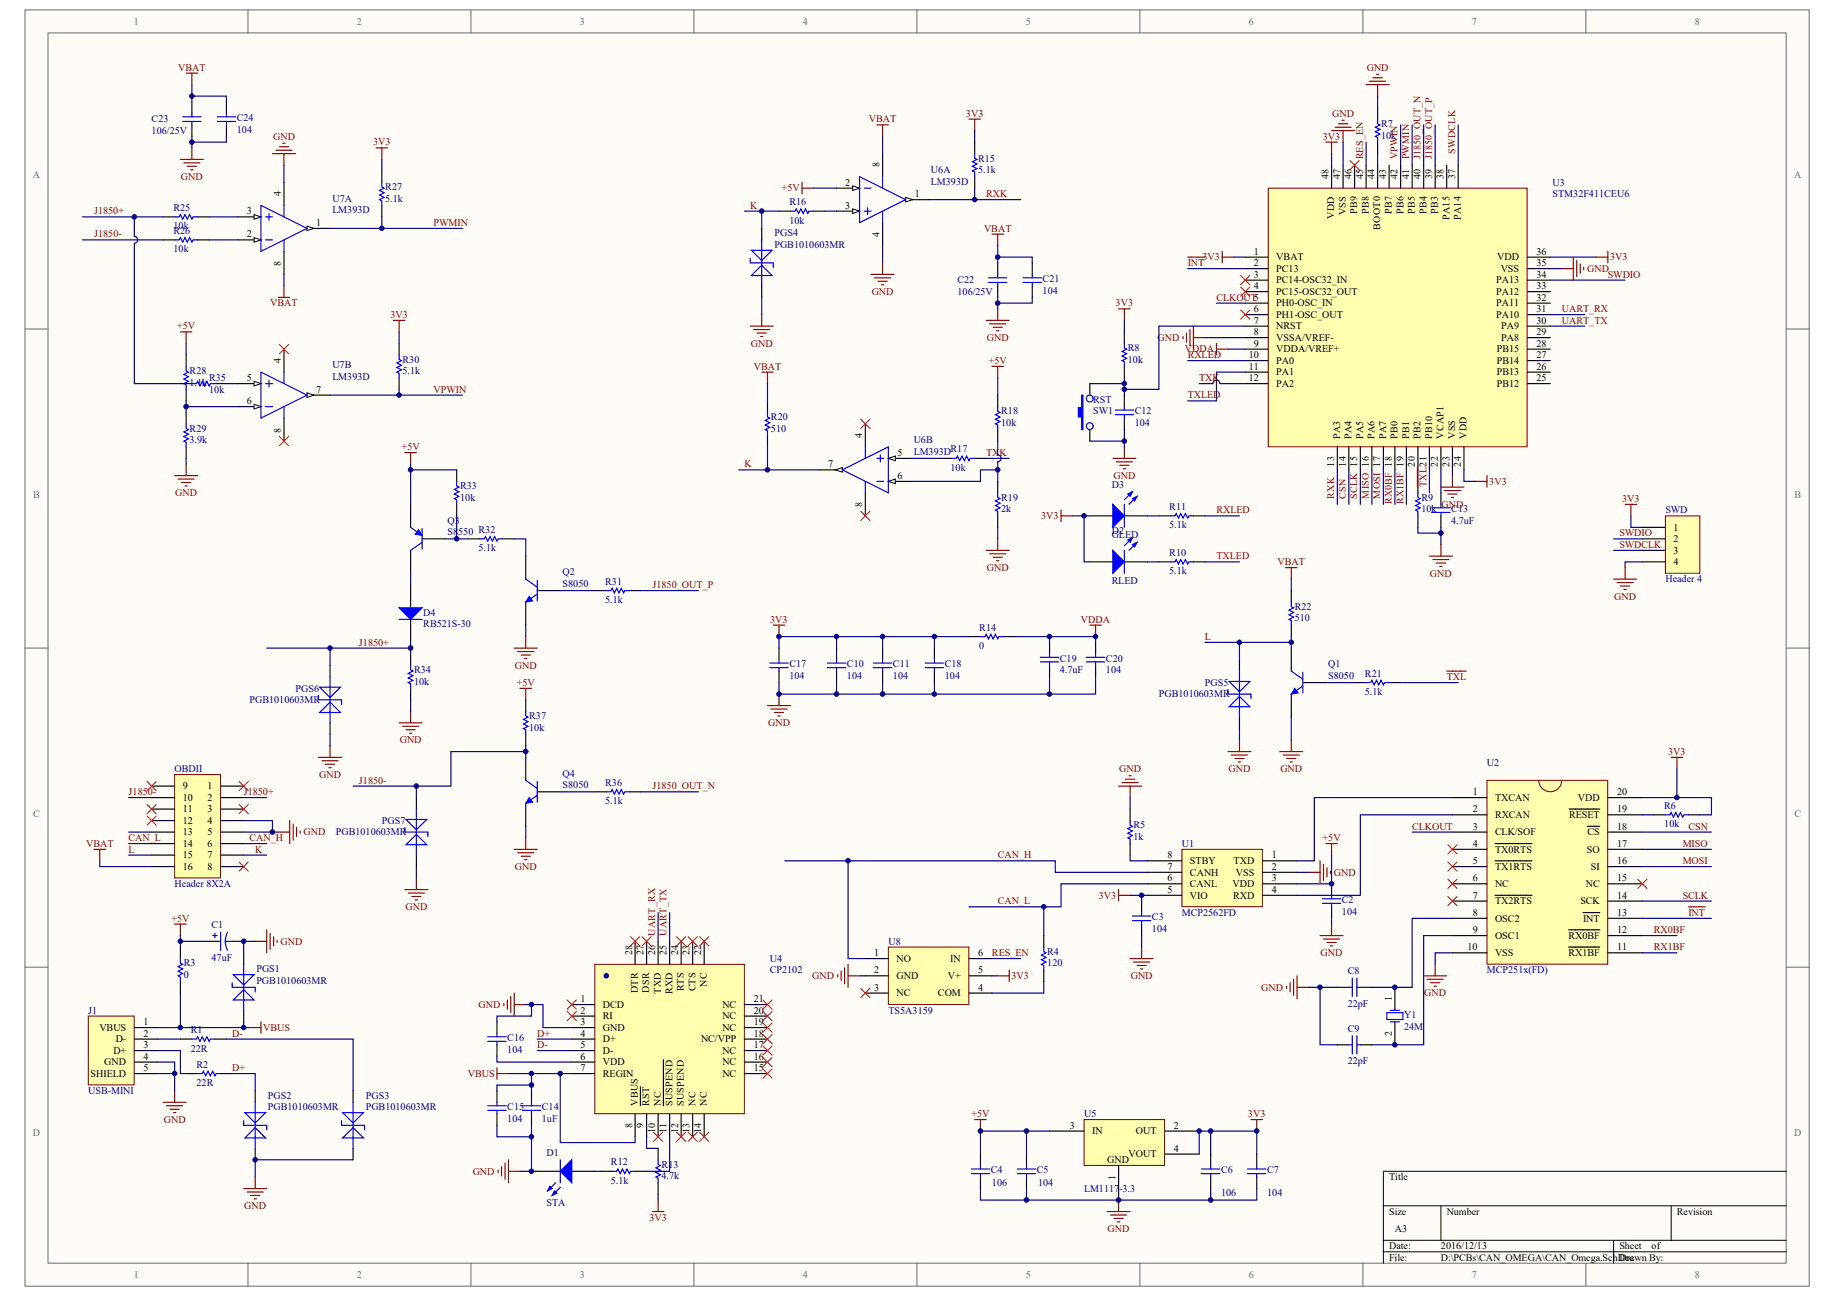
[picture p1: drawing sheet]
<svg xmlns="http://www.w3.org/2000/svg" width="297mm" height="210mm" viewBox="0 0 297 210" stroke-linecap="round" stroke-linejoin="round" font-family="sans-serif">
<defs><g id="words">
<g font-size="1.6" fill="#696969">
<text x="21.7" y="4">1</text>
<text x="57.7" y="4">2</text>
<text x="93.8" y="4">3</text>
<text x="129.8" y="4">4</text>
<text x="165.9" y="4">5</text>
<text x="201.9" y="4">6</text>
<text x="238" y="4">7</text>
<text x="274.1" y="4">8</text>
<text x="5.3" y="28.9">A</text>
<text x="290.1" y="28.9">A</text>
<text x="5.4" y="80.5">B</text>
<text x="290.2" y="80.5">B</text>
<text x="5.4" y="132.1">C</text>
<text x="290.2" y="132.1">C</text>
<text x="5.3" y="183.7">D</text>
<text x="290.1" y="183.7">D</text>
<text x="21.7" y="206.7">1</text>
<text x="57.7" y="206.7">2</text>
<text x="93.8" y="206.7">3</text>
<text x="129.8" y="206.7">4</text>
<text x="165.9" y="206.7">5</text>
<text x="201.9" y="206.7">6</text>
<text x="238" y="206.7">7</text>
<text x="274.1" y="206.7">8</text>
</g>
<g font-size="1.6" fill="#800000">
<text x="28.8" y="11.4">VBAT</text>
<text x="221" y="11.4">GND</text>
<text x="44.2" y="22.6">GND</text>
<text x="60.3" y="23.5">3V3</text>
<text x="140.5" y="19.8">VBAT</text>
<text x="156.2" y="18.9">3V3</text>
<text x="213.9" y="22.6">3V3</text>
<text x="215.4" y="18.9">GND</text>
<text x="29.3" y="29.1">GND</text>
<text x="220.4" y="25.8" transform="rotate(-90 220.4 25.8)">RES_EN</text>
<text x="226" y="25.8" transform="rotate(-90 226 25.8)">VPWIN</text>
<text x="227.8" y="25.8" transform="rotate(-90 227.8 25.8)">PWMIN</text>
<text x="229.7" y="25.8" transform="rotate(-90 229.7 25.8)">J1850_OUT_N</text>
<text x="231.6" y="25.8" transform="rotate(-90 231.6 25.8)">J1850_OUT_P</text>
<text x="235.3" y="24.8" transform="rotate(-90 235.3 24.8)">SWDCLK</text>
<text x="15.2" y="34.7">J1850+</text>
<text x="121.3" y="33.7">K</text>
<text x="126.4" y="31">+5V</text>
<text x="159.5" y="31.9">RXK</text>
<text x="15.2" y="38.4">J1850-</text>
<text x="70.1" y="36.5">PWMIN</text>
<text x="159.1" y="37.5">VBAT</text>
<text x="140.9" y="47.7">GND</text>
<text x="192" y="43">INT</text>
<text x="194.4" y="42.1">3V3</text>
<text x="256.6" y="44">GND</text>
<text x="260" y="44.9">SWDIO</text>
<text x="260.4" y="42.1">3V3</text>
<text x="28.6" y="53.3">+5V</text>
<text x="43.7" y="49.5">VBAT</text>
<text x="63.1" y="51.4">3V3</text>
<text x="180.4" y="49.5">3V3</text>
<text x="196.7" y="48.6">CLKOUT5</text>
<text x="252.5" y="50.5">UART_RX</text>
<text x="252.5" y="52.3">UART_TX</text>
<text x="121.4" y="56.1">GND</text>
<text x="121.9" y="59.8">VBAT</text>
<text x="159.6" y="55.1">GND</text>
<text x="159.9" y="58.8">+5V</text>
<text x="187.2" y="55.1">GND</text>
<text x="191.6" y="57">VDDA</text>
<text x="192" y="57.9">RXLED</text>
<text x="70.1" y="63.5">VPWIN</text>
<text x="192" y="64.4">TXLED</text>
<text x="193.9" y="61.6">TXK</text>
<text x="64.9" y="72.8">+5V</text>
<text x="120.4" y="75.6">K</text>
<text x="159.5" y="73.7">TXK</text>
<text x="180" y="77.4">GND</text>
<text x="28.3" y="80.2">GND</text>
<text x="168.4" y="84">3V3</text>
<text x="196.7" y="83">RXLED</text>
<text x="215.7" y="80.6" transform="rotate(-90 215.7 80.6)">RXK</text>
<text x="217.6" y="80.6" transform="rotate(-90 217.6 80.6)">CSN</text>
<text x="219.5" y="80.6" transform="rotate(-90 219.5 80.6)">SCLK 15</text>
<text x="221.3" y="80.6" transform="rotate(-90 221.3 80.6)">MISO 16</text>
<text x="223.2" y="80.6" transform="rotate(-90 223.2 80.6)">MOSI 17</text>
<text x="225.1" y="81.6" transform="rotate(-90 225.1 81.6)">RX0BF 18</text>
<text x="226.9" y="81.6" transform="rotate(-90 226.9 81.6)">RX1BF 19</text>
<text x="230.6" y="78.8" transform="rotate(-90 230.6 78.8)">TXL21</text>
<text x="233.1" y="82.1">GND</text>
<text x="240.8" y="78.4">3V3</text>
<text x="262.3" y="81.2">3V3</text>
<text x="261.8" y="86.7">SWDIO</text>
<text x="261.8" y="88.6">SWDCLK</text>
<text x="105.5" y="95.1">J1850_OUT_P</text>
<text x="159.6" y="92.3">GND</text>
<text x="196.7" y="90.5">TXLED</text>
<text x="206.6" y="91.4">VBAT</text>
<text x="231.2" y="93.2">GND</text>
<text x="124.5" y="100.7">3V3</text>
<text x="174.8" y="100.7">VDDA</text>
<text x="261" y="97">GND</text>
<text x="58" y="104.4">J1850+</text>
<text x="194.8" y="103.5">L</text>
<text x="83.2" y="108.1">GND</text>
<text x="83.6" y="110.9">+5V</text>
<text x="233.9" y="110">TXL</text>
<text x="124.2" y="117.4">GND</text>
<text x="51.6" y="125.8">GND</text>
<text x="64.6" y="120.2">GND</text>
<text x="181" y="124.9">GND</text>
<text x="198.7" y="124.9">GND</text>
<text x="207" y="124.9">GND</text>
<text x="269.7" y="122.1">3V3</text>
<text x="20.8" y="128.6">J1850-</text>
<text x="39.4" y="128.6">J1850+</text>
<text x="58" y="126.7">J1850-</text>
<text x="105.5" y="127.6">J1850_OUT_N</text>
<text x="13.9" y="136.9">VBAT</text>
<text x="20.8" y="136">CAN_L</text>
<text x="20.8" y="137.9">L</text>
<text x="40.3" y="136">CAN_H</text>
<text x="41.3" y="137.9">K</text>
<text x="49.1" y="135.1">GND</text>
<text x="213.9" y="136">+5V</text>
<text x="228.3" y="134.2">CLKOUT</text>
<text x="272.1" y="136.9">MISO</text>
<text x="273" y="134.2">CSN</text>
<text x="83.2" y="140.7">GND</text>
<text x="161.3" y="138.8">CAN_H</text>
<text x="215.7" y="141.6">GND</text>
<text x="272.1" y="139.7">MOSI</text>
<text x="27.7" y="149">+5V</text>
<text x="65.6" y="147.2">GND</text>
<text x="161.3" y="146.2">CAN_L</text>
<text x="177.7" y="145.3">3V3</text>
<text x="272.1" y="145.3">SCLK</text>
<text x="273" y="148.1">INT</text>
<text x="45.4" y="152.8">GND</text>
<text x="105.9" y="151.3" transform="rotate(-90 105.9 151.3)">UART_RX</text>
<text x="107.8" y="151.3" transform="rotate(-90 107.8 151.3)">UART_TX</text>
<text x="160.4" y="154.6">RES_EN</text>
<text x="213.5" y="154.6">GND</text>
<text x="267.4" y="150.9">RX0BF</text>
<text x="267.4" y="153.7">RX1BF</text>
<text x="131.3" y="158.3">GND</text>
<text x="163.6" y="158.3">3V3</text>
<text x="182.8" y="158.3">GND</text>
<text x="203.9" y="160.2">GND</text>
<text x="230.3" y="161.1">GND</text>
<text x="37.5" y="167.6">D-</text>
<text x="42.6" y="166.7">VBUS</text>
<text x="77.4" y="163">GND</text>
<text x="86.9" y="167.6">D+</text>
<text x="37.5" y="173.2">D+</text>
<text x="86.9" y="169.5">D-</text>
<text x="75.6" y="174.1">VBUS</text>
<text x="26.5" y="181.6">GND</text>
<text x="157.1" y="180.6">+5V</text>
<text x="201.8" y="180.6">3V3</text>
<text x="76.4" y="189.9">GND</text>
<text x="39.5" y="195.5">GND</text>
<text x="105" y="197.4">3V3</text>
<text x="179.1" y="199.2">GND</text>
</g>
<g font-size="1.6" fill="#000080">
<text x="24.5" y="21.7">106/25V</text>
<text x="24.5" y="19.8">C23</text>
<text x="38.3" y="21.5">104</text>
<text x="38.3" y="19.6">C24</text>
<text x="223.3" y="22.4">10k</text>
<text x="223.3" y="20.5">R7</text>
<text x="150.5" y="28">U6A</text>
<text x="150.5" y="29.8">LM393D</text>
<text x="158.2" y="28">5.1k</text>
<text x="158.2" y="26.1">R15</text>
<text x="28.1" y="34.1">R25</text>
<text x="53.7" y="32.6">U7A</text>
<text x="53.7" y="34.5">LM393D</text>
<text x="62.3" y="32.6">5.1k</text>
<text x="62.3" y="30.8">R27</text>
<text x="127.6" y="33.2">R16</text>
<text x="251.1" y="30">U3</text>
<text x="251.1" y="31.9">STM32F411CEU6</text>
<text x="28.1" y="37.1">10k</text>
<text x="28.1" y="40.8">10k</text>
<text x="28.1" y="37.8">R26</text>
<text x="125.2" y="38.2">PGS4</text>
<text x="125.2" y="40.1">PGB1010603MR</text>
<text x="127.6" y="36.2">10k</text>
<text x="154.8" y="47.7">106/25V</text>
<text x="154.8" y="45.8">C22</text>
<text x="168.6" y="47.5">104</text>
<text x="168.6" y="45.6">C21</text>
<text x="53.7" y="59.6">U7B</text>
<text x="65.1" y="58.7">R30</text>
<text x="182.4" y="58.7">10k</text>
<text x="182.4" y="56.8">R8</text>
<text x="30.7" y="62.4">1.1k</text>
<text x="30.7" y="60.5">R28</text>
<text x="33.8" y="63.5">10k</text>
<text x="33.8" y="61.6">R35</text>
<text x="53.7" y="61.5">LM393D</text>
<text x="65.1" y="60.5">5.1k</text>
<text x="176.8" y="65.2">RST</text>
<text x="30.7" y="71.7">3.9k</text>
<text x="30.7" y="69.8">R29</text>
<text x="124.7" y="69.8">510</text>
<text x="124.7" y="68">R20</text>
<text x="147.7" y="71.7">U6B</text>
<text x="161.9" y="68.9">10k</text>
<text x="161.9" y="67">R18</text>
<text x="176.8" y="67">SW1</text>
<text x="183.5" y="68.9">104</text>
<text x="183.5" y="67">C12</text>
<text x="147.7" y="73.5">LM393DR17</text>
<text x="153.7" y="76.1">10k</text>
<text x="74.4" y="81">10k</text>
<text x="74.4" y="79.1">R33</text>
<text x="161.9" y="82.8">2k</text>
<text x="161.9" y="81">R19</text>
<text x="179.8" y="78.9">D3</text>
<text x="189.1" y="82.5">R11</text>
<text x="229.8" y="82.8">10k</text>
<text x="229.8" y="81">R9</text>
<text x="234.7" y="82.8">C13</text>
<text x="269.3" y="83">SWD</text>
<text x="72.4" y="84.7">Q3</text>
<text x="72.4" y="86.6">S8550 R32</text>
<text x="77.4" y="89.2">5.1k</text>
<text x="179.8" y="86.4">D2</text>
<text x="179.8" y="86.9">GLED</text>
<text x="189.1" y="85.4">5.1k</text>
<text x="189.1" y="89.9">R10</text>
<text x="234.7" y="84.7">4.7uF</text>
<text x="91" y="93.1">Q2</text>
<text x="91" y="94.9">S8050</text>
<text x="97.9" y="94.6">R31</text>
<text x="179.8" y="94.4">RLED</text>
<text x="189.1" y="92.9">5.1k</text>
<text x="269.3" y="94.2">Header 4</text>
<text x="68.4" y="99.6">D4</text>
<text x="68.4" y="101.4">RB521S-30</text>
<text x="97.9" y="97.5">5.1k</text>
<text x="158.4" y="102">R14</text>
<text x="209.4" y="100.5">510</text>
<text x="209.4" y="98.6">R22</text>
<text x="127.6" y="107.9">C17</text>
<text x="136.9" y="107.9">C10</text>
<text x="144.4" y="107.9">C11</text>
<text x="152.8" y="107.9">C18</text>
<text x="158.4" y="105">0</text>
<text x="171.4" y="107">C19</text>
<text x="178.8" y="107">C20</text>
<text x="214.8" y="107.9">Q1</text>
<text x="40.3" y="113.7">PGB1010603MR</text>
<text x="47.8" y="111.8">PGS6</text>
<text x="67" y="110.7">10k</text>
<text x="67" y="108.9">R34</text>
<text x="127.6" y="109.8">104</text>
<text x="136.9" y="109.8">104</text>
<text x="144.4" y="109.8">104</text>
<text x="152.8" y="109.8">104</text>
<text x="171.4" y="108.9">4.7uF</text>
<text x="178.8" y="108.9">104</text>
<text x="187.4" y="112.8">PGB1010603MR</text>
<text x="194.8" y="110.9">PGS5</text>
<text x="214.8" y="109.8">S8050</text>
<text x="220.7" y="112.4">5.1k</text>
<text x="220.7" y="109.4">R21</text>
<text x="85.6" y="118.2">10k</text>
<text x="85.6" y="116.3">R37</text>
<text x="28.2" y="124.9">OBDII</text>
<text x="91" y="125.6">Q4</text>
<text x="240.4" y="123.9">U2</text>
<text x="91" y="127.5">S8050</text>
<text x="97.9" y="130.1">5.1k</text>
<text x="97.9" y="127.1">R36</text>
<text x="269.1" y="130.8">R6</text>
<text x="54.3" y="135.1">PGB1010603MR</text>
<text x="61.7" y="133.2">PGS7</text>
<text x="183.3" y="135.8">1k</text>
<text x="183.3" y="134">R5</text>
<text x="191.1" y="136.9">U1</text>
<text x="269.1" y="133.8">10k</text>
<text x="28.2" y="143.5">Header 8X2A</text>
<text x="186.3" y="148.8">C3</text>
<text x="191.1" y="148.1">MCP2562FD</text>
<text x="217" y="147.9">104</text>
<text x="217" y="146.1">C2</text>
<text x="34.2" y="155.4">47uF</text>
<text x="34.2" y="150.1">C1</text>
<text x="124.5" y="155.5">U4</text>
<text x="143.6" y="152.8">U8</text>
<text x="169.3" y="154.4">R4</text>
<text x="186.3" y="150.7">104</text>
<text x="29.7" y="158.1">0</text>
<text x="29.7" y="156.3">R3</text>
<text x="41.5" y="157.2">PGS1</text>
<text x="41.5" y="159.1">PGB1010603MR</text>
<text x="124.5" y="157.4">CP2102</text>
<text x="169.3" y="156.3">120</text>
<text x="217.9" y="157.6">C8</text>
<text x="240.4" y="157.4">MCP251x(FD)</text>
<text x="14.3" y="163.9">J1</text>
<text x="30.8" y="167.1">R1</text>
<text x="143.6" y="163.9">TS5A3159</text>
<text x="217.9" y="166.9">C9</text>
<text x="217.9" y="162.8">22pF</text>
<text x="227" y="164.7">Y1</text>
<text x="227" y="166.5">24M</text>
<text x="30.8" y="170">22R</text>
<text x="31.8" y="172.6">R2</text>
<text x="82" y="170.2">104</text>
<text x="82" y="168.4">C16</text>
<text x="217.9" y="172.1">22pF</text>
<text x="14.3" y="176.9">USB-MINI</text>
<text x="31.8" y="175.6">22R</text>
<text x="43.3" y="177.7">PGS2</text>
<text x="43.3" y="179.5">PGB1010603MR</text>
<text x="59.1" y="177.7">PGS3</text>
<text x="59.1" y="179.5">PGB1010603MR</text>
<text x="82" y="179.5">C15</text>
<text x="87.6" y="179.5">C14</text>
<text x="82" y="181.4">104</text>
<text x="87.6" y="181.4">1uF</text>
<text x="175.3" y="180.6">U5</text>
<text x="88.4" y="187">D1</text>
<text x="98.8" y="191.4">5.1k</text>
<text x="98.8" y="188.5">R12</text>
<text x="107" y="190.7">4.7k</text>
<text x="107" y="188.8">R13</text>
<text x="160.2" y="189.8">C4</text>
<text x="160.4" y="191.8">106</text>
<text x="167.7" y="189.8">C5</text>
<text x="167.8" y="191.8">104</text>
<text x="197.4" y="189.8">C6</text>
<text x="204.9" y="189.8">C7</text>
<text x="88.4" y="195">STA</text>
<text x="175.3" y="192.7">LM1117</text>
<text x="181" y="192.7">-3.3</text>
<text x="197.4" y="193.5">106</text>
<text x="204.9" y="193.5">104</text>
</g>
<g font-size="1.6">
<text x="142.2" y="27.1" transform="rotate(-90 142.2 27.1)">8</text>
<text x="214.8" y="28.9" transform="rotate(-90 214.8 28.9)">48</text>
<text x="216.7" y="28.9" transform="rotate(-90 216.7 28.9)">47</text>
<text x="218.5" y="28.9" transform="rotate(-90 218.5 28.9)">46</text>
<text x="220.4" y="28.9" transform="rotate(-90 220.4 28.9)">45</text>
<text x="222.3" y="28.9" transform="rotate(-90 222.3 28.9)">44</text>
<text x="224.1" y="28.9" transform="rotate(-90 224.1 28.9)">43</text>
<text x="226" y="28.9" transform="rotate(-90 226 28.9)">42</text>
<text x="227.8" y="28.9" transform="rotate(-90 227.8 28.9)">41</text>
<text x="229.7" y="28.9" transform="rotate(-90 229.7 28.9)">40</text>
<text x="231.6" y="28.9" transform="rotate(-90 231.6 28.9)">39</text>
<text x="233.4" y="28.9" transform="rotate(-90 233.4 28.9)">38</text>
<text x="235.3" y="28.9" transform="rotate(-90 235.3 28.9)">37</text>
<text x="39.9" y="34.7">3</text>
<text x="45.4" y="31.7" transform="rotate(-90 45.4 31.7)">4</text>
<text x="136.7" y="33.7">3</text>
<text x="136.7" y="30">2</text>
<text x="147.9" y="31.9">1</text>
<text x="215.7" y="35.3" transform="rotate(-90 215.7 35.3)">VDD</text>
<text x="217.6" y="34.8" transform="rotate(-90 217.6 34.8)">VSS</text>
<text x="219.5" y="34.6" transform="rotate(-90 219.5 34.6)">PB9</text>
<text x="221.3" y="34.6" transform="rotate(-90 221.3 34.6)">PB8</text>
<text x="225.1" y="34.6" transform="rotate(-90 225.1 34.6)">PB7</text>
<text x="226.9" y="34.6" transform="rotate(-90 226.9 34.6)">PB6</text>
<text x="228.8" y="34.6" transform="rotate(-90 228.8 34.6)">PB5</text>
<text x="230.6" y="34.6" transform="rotate(-90 230.6 34.6)">PB4</text>
<text x="232.5" y="34.6" transform="rotate(-90 232.5 34.6)">PB3</text>
<text x="234.4" y="35.6" transform="rotate(-90 234.4 35.6)">PA15</text>
<text x="236.2" y="35.6" transform="rotate(-90 236.2 35.6)">PA14</text>
<text x="39.9" y="38.4">2</text>
<text x="51.1" y="36.5">1</text>
<text x="142.2" y="38.3" transform="rotate(-90 142.2 38.3)">4</text>
<text x="202.8" y="41.2">1</text>
<text x="223.2" y="37.1" transform="rotate(-90 223.2 37.1)">BOOT0</text>
<text x="248.4" y="41.2">36</text>
<text x="45.4" y="43" transform="rotate(-90 45.4 43)">8</text>
<text x="202.8" y="43">2</text>
<text x="202.8" y="44.9">3</text>
<text x="202.8" y="46.8">4</text>
<text x="206.4" y="42.1">VBAT</text>
<text x="206.4" y="44">PC13</text>
<text x="206.4" y="45.8">PC14-OSC32_IN</text>
<text x="206.4" y="47.7">PC15-OSC32_OUT</text>
<text x="241.9" y="47.7">PA12</text>
<text x="241.9" y="45.8">PA13</text>
<text x="242.1" y="42.1">VDD</text>
<text x="242.7" y="44">VSS</text>
<text x="248.4" y="46.8">33</text>
<text x="248.4" y="44.9">34</text>
<text x="248.4" y="43">35</text>
<text x="202.8" y="50.5">6</text>
<text x="202.8" y="52.3">7</text>
<text x="206.4" y="49.5">PH0-OSC_IN</text>
<text x="206.4" y="51.4">PH1-OSC_OUT</text>
<text x="206.4" y="53.3">NRST</text>
<text x="241.9" y="51.4">PA10</text>
<text x="241.9" y="49.5">PA11</text>
<text x="242.7" y="53.3">PA9</text>
<text x="248.4" y="52.3">30</text>
<text x="248.4" y="50.5">31</text>
<text x="248.4" y="48.6">32</text>
<text x="45.4" y="58.7" transform="rotate(-90 45.4 58.7)">4</text>
<text x="201.9" y="57.9">10</text>
<text x="201.9" y="59.8">11</text>
<text x="202.8" y="54.2">8</text>
<text x="202.8" y="56.1">9</text>
<text x="206.4" y="55.1">VSSA/VREF-</text>
<text x="206.4" y="57">VDDA/VREF+</text>
<text x="206.4" y="58.8">PA0</text>
<text x="242" y="58.8">PB14</text>
<text x="242" y="57">PB15</text>
<text x="242.7" y="55.1">PA8</text>
<text x="248.4" y="59.8">26</text>
<text x="248.4" y="57.9">27</text>
<text x="248.4" y="56.1">28</text>
<text x="248.4" y="54.2">29</text>
<text x="39.9" y="61.6">5</text>
<text x="39.9" y="65.4">6</text>
<text x="51.1" y="63.5">7</text>
<text x="201.9" y="61.6">12</text>
<text x="206.4" y="60.7">PA1</text>
<text x="206.4" y="62.6">PA2</text>
<text x="242" y="62.6">PB12</text>
<text x="242" y="60.7">PB13</text>
<text x="248.4" y="61.6">25</text>
<text x="45.4" y="69.9" transform="rotate(-90 45.4 69.9)">8</text>
<text x="139.4" y="70.8" transform="rotate(-90 139.4 70.8)">4</text>
<text x="216.7" y="71" transform="rotate(-90 216.7 71)">PA3</text>
<text x="218.5" y="71" transform="rotate(-90 218.5 71)">PA4</text>
<text x="220.4" y="71" transform="rotate(-90 220.4 71)">PA5</text>
<text x="222.3" y="71" transform="rotate(-90 222.3 71)">PA6</text>
<text x="224.1" y="71" transform="rotate(-90 224.1 71)">PA7</text>
<text x="226" y="71" transform="rotate(-90 226 71)">PB0</text>
<text x="227.8" y="71" transform="rotate(-90 227.8 71)">PB1</text>
<text x="229.7" y="71" transform="rotate(-90 229.7 71)">PB2</text>
<text x="231.6" y="71" transform="rotate(-90 231.6 71)">PB10</text>
<text x="233.4" y="71" transform="rotate(-90 233.4 71)">VCAP1</text>
<text x="235.3" y="71" transform="rotate(-90 235.3 71)">VSS</text>
<text x="237.2" y="71" transform="rotate(-90 237.2 71)">VDD</text>
<text x="133.9" y="75.6">7</text>
<text x="145.1" y="73.7">5</text>
<text x="145.1" y="77.4">6</text>
<text x="215.7" y="75.4" transform="rotate(-90 215.7 75.4)">13</text>
<text x="217.6" y="75.4" transform="rotate(-90 217.6 75.4)">14</text>
<text x="228.8" y="75.4" transform="rotate(-90 228.8 75.4)">20</text>
<text x="232.5" y="75.4" transform="rotate(-90 232.5 75.4)">22</text>
<text x="234.4" y="75.4" transform="rotate(-90 234.4 75.4)">23</text>
<text x="236.2" y="75.4" transform="rotate(-90 236.2 75.4)">24</text>
<text x="139.4" y="82" transform="rotate(-90 139.4 82)">8</text>
<text x="270.6" y="85.8">1</text>
<text x="270.6" y="87.7">2</text>
<text x="270.6" y="89.5">3</text>
<text x="270.6" y="91.4">4</text>
<text x="29.5" y="127.6">9</text>
<text x="29.5" y="129.5">10</text>
<text x="29.5" y="131.4">11</text>
<text x="33.6" y="127.6">1</text>
<text x="33.6" y="129.5">2</text>
<text x="33.6" y="131.4">3</text>
<text x="238.1" y="128.6">1</text>
<text x="238.1" y="131.4">2</text>
<text x="241.7" y="129.5">TXCAN</text>
<text x="255.1" y="129.5">VDD</text>
<text x="261.5" y="131.4">19</text>
<text x="261.5" y="128.6">20</text>
<text x="29.5" y="133.2">12</text>
<text x="29.5" y="135.1">13</text>
<text x="29.5" y="136.9">14</text>
<text x="33.6" y="133.2">4</text>
<text x="33.6" y="135.1">5</text>
<text x="33.6" y="136.9">6</text>
<text x="238.1" y="134.2">3</text>
<text x="238.1" y="136.9">4</text>
<text x="241.7" y="132.3">RXCAN</text>
<text x="241.7" y="135.1">CLK/SOF</text>
<text x="241.7" y="137.9">TX0RTS</text>
<text x="253.7" y="132.3">RESET</text>
<text x="256.6" y="137.9">SO</text>
<text x="256.7" y="135.1">CS</text>
<text x="261.5" y="136.9">17</text>
<text x="261.5" y="134.2">18</text>
<text x="29.5" y="138.8">15</text>
<text x="29.5" y="140.7">16</text>
<text x="33.6" y="138.8">7</text>
<text x="33.6" y="140.7">8</text>
<text x="188.8" y="142.5">6</text>
<text x="188.8" y="140.7">7</text>
<text x="188.8" y="138.8">8</text>
<text x="192.4" y="143.5">CANL</text>
<text x="192.4" y="141.6">CANH</text>
<text x="192.4" y="139.7">STBY</text>
<text x="199.3" y="143.5">VDD</text>
<text x="199.5" y="139.7">TXD</text>
<text x="199.8" y="141.6">VSS</text>
<text x="205.6" y="138.8">1</text>
<text x="205.6" y="140.7">2</text>
<text x="205.6" y="142.5">3</text>
<text x="238.1" y="139.7">5</text>
<text x="238.1" y="142.5">6</text>
<text x="241.7" y="140.7">TX1RTS</text>
<text x="241.7" y="143.5">NC</text>
<text x="256.4" y="143.5">NC</text>
<text x="257.2" y="140.7">SI</text>
<text x="261.5" y="142.5">15</text>
<text x="261.5" y="139.7">16</text>
<text x="188.8" y="144.4">5</text>
<text x="192.4" y="145.3">VIO</text>
<text x="199.4" y="145.3">RXD</text>
<text x="205.6" y="144.4">4</text>
<text x="238.1" y="145.3">7</text>
<text x="238.1" y="148.1">8</text>
<text x="241.7" y="146.2">TX2RTS</text>
<text x="241.7" y="149">OSC2</text>
<text x="255.5" y="146.2">SCK</text>
<text x="256" y="149">INT</text>
<text x="261.5" y="148.1">13</text>
<text x="261.5" y="145.3">14</text>
<text x="102.2" y="154.5" transform="rotate(-90 102.2 154.5)">28</text>
<text x="104.1" y="154.5" transform="rotate(-90 104.1 154.5)">27</text>
<text x="105.9" y="154.5" transform="rotate(-90 105.9 154.5)">26</text>
<text x="107.8" y="154.5" transform="rotate(-90 107.8 154.5)">25</text>
<text x="109.6" y="154.5" transform="rotate(-90 109.6 154.5)">24</text>
<text x="111.5" y="154.5" transform="rotate(-90 111.5 154.5)">23</text>
<text x="113.4" y="154.5" transform="rotate(-90 113.4 154.5)">22</text>
<text x="141.3" y="154.6">1</text>
<text x="144.9" y="155.5">NO</text>
<text x="153.7" y="155.5">IN</text>
<text x="158.2" y="154.6">6</text>
<text x="237.3" y="153.7">10</text>
<text x="238.1" y="150.9">9</text>
<text x="241.7" y="151.8">OSC1</text>
<text x="241.7" y="154.6">VSS</text>
<text x="253.6" y="154.6">RX1BF</text>
<text x="253.6" y="151.8">RX0BF</text>
<text x="261.5" y="153.7">11</text>
<text x="261.5" y="150.9">12</text>
<text x="103.1" y="160.6" transform="rotate(-90 103.1 160.6)">DTR</text>
<text x="105" y="160.5" transform="rotate(-90 105 160.5)">DSR</text>
<text x="106.9" y="160.7" transform="rotate(-90 106.9 160.7)">TXD</text>
<text x="108.7" y="160.8" transform="rotate(-90 108.7 160.8)">RXD</text>
<text x="110.6" y="160.3" transform="rotate(-90 110.6 160.3)">RTS</text>
<text x="112.4" y="160.3" transform="rotate(-90 112.4 160.3)">CTS</text>
<text x="114.3" y="159.6" transform="rotate(-90 114.3 159.6)">NC</text>
<text x="141.3" y="157.4">2</text>
<text x="141.3" y="160.2">3</text>
<text x="144.9" y="158.3">GND</text>
<text x="144.9" y="161.1">NC</text>
<text x="151.7" y="161.1">COM</text>
<text x="153.3" y="158.3">V+</text>
<text x="158.2" y="160.2">4</text>
<text x="158.2" y="157.4">5</text>
<text x="225.1" y="161.9" transform="rotate(-90 225.1 161.9)">1</text>
<text x="16.1" y="166.7">VBUS</text>
<text x="23.2" y="165.8">1</text>
<text x="23.2" y="167.6">2</text>
<text x="93.9" y="162.1">1</text>
<text x="93.9" y="163.9">2</text>
<text x="93.9" y="165.8">3</text>
<text x="93.9" y="167.6">4</text>
<text x="97.5" y="163">DCD</text>
<text x="97.5" y="164.8">RI</text>
<text x="97.5" y="166.7">GND</text>
<text x="116.8" y="166.7">NC</text>
<text x="116.8" y="164.8">NC</text>
<text x="116.8" y="163">NC</text>
<text x="121.9" y="167.6">18</text>
<text x="121.9" y="165.8">19</text>
<text x="121.9" y="163.9">20</text>
<text x="121.9" y="162.1">21</text>
<text x="225.1" y="167.6" transform="rotate(-90 225.1 167.6)">2</text>
<text x="16.9" y="172.3">GND</text>
<text x="18.3" y="170.4">D+</text>
<text x="18.7" y="168.6">D-</text>
<text x="23.2" y="169.5">3</text>
<text x="23.2" y="171.3">4</text>
<text x="23.2" y="173.2">5</text>
<text x="93.9" y="169.5">5</text>
<text x="93.9" y="171.3">6</text>
<text x="93.9" y="173.2">7</text>
<text x="97.5" y="168.6">D+</text>
<text x="97.5" y="170.4">D-</text>
<text x="97.5" y="172.3">VDD</text>
<text x="113.4" y="168.6">NC/VPP</text>
<text x="116.8" y="172.3">NC</text>
<text x="116.8" y="170.4">NC</text>
<text x="121.9" y="173.2">15</text>
<text x="121.9" y="171.3">16</text>
<text x="121.9" y="169.5">17</text>
<text x="14.6" y="174.1">SHIELD</text>
<text x="97.5" y="174.1">REGIN</text>
<text x="103.1" y="178.8" transform="rotate(-90 103.1 178.8)">VBUS</text>
<text x="105" y="178.8" transform="rotate(-90 105 178.8)">RST</text>
<text x="106.9" y="178.8" transform="rotate(-90 106.9 178.8)">NC</text>
<text x="108.7" y="178.8" transform="rotate(-90 108.7 178.8)">SUSPEND</text>
<text x="110.6" y="178.8" transform="rotate(-90 110.6 178.8)">SUSPEND</text>
<text x="112.4" y="178.8" transform="rotate(-90 112.4 178.8)">NC</text>
<text x="114.3" y="178.8" transform="rotate(-90 114.3 178.8)">NC</text>
<text x="116.8" y="174.1">NC</text>
<text x="102.2" y="182.4" transform="rotate(-90 102.2 182.4)">8</text>
<text x="104.1" y="182.4" transform="rotate(-90 104.1 182.4)">9</text>
<text x="105.9" y="183.3" transform="rotate(-90 105.9 183.3)">10</text>
<text x="107.8" y="183.3" transform="rotate(-90 107.8 183.3)">11</text>
<text x="109.6" y="183.3" transform="rotate(-90 109.6 183.3)">12</text>
<text x="111.5" y="183.3" transform="rotate(-90 111.5 183.3)">13</text>
<text x="113.4" y="183.3" transform="rotate(-90 113.4 183.3)">14</text>
<text x="173" y="182.5">3</text>
<text x="176.6" y="183.4">IN</text>
<text x="183.6" y="183.4">OUT</text>
<text x="189.8" y="182.5">2</text>
<text x="179" y="188.1">GND</text>
<text x="180.4" y="190.8" transform="rotate(-90 180.4 190.8)">1</text>
<text x="182.5" y="187.2">VOUT</text>
<text x="189.8" y="186.2">4</text>
<text x="224.6" y="190.9">Title</text>
<text x="224.6" y="196.5">Size</text>
<text x="233.9" y="196.5">Number</text>
<text x="271.2" y="196.5">Revision</text>
<text x="224.6" y="202">Date:</text>
<text x="224.6" y="203.9">File:</text>
<text x="225.5" y="199.2">A3</text>
<text x="233" y="202">2016/12/13</text>
<text x="233" y="203.9">D:\PCBs\CAN_OMEGA\CAN_Omega.SchDoc</text>
<text x="261.8" y="202">Sheet</text>
<text x="261.8" y="203.9">Drawn By:</text>
<text x="267.1" y="202">of</text>
</g>
</g></defs>
<g fill="#fffcf8" stroke="#696969" stroke-width=".16">
<path d="M4 1.6h288.5v206.4h-288.5z"/>
<path d="M7.8 5.3h281v199h-281z"/>
</g>
<g fill="none" stroke="#696969" stroke-width=".16">
<path d="M40.1 1.6v3.7M76.2 1.6v3.7M112.2 1.6v3.7M148.3 1.6v3.7M184.3 1.6v3.7M220.4 1.6v3.7M256.4 1.6v3.7M4 53.2h3.8M288.8 53.2h3.8M4 104.8h3.8M288.8 104.8h3.8M4 156.4h3.8"/>
<path d="M288.8 156.4h3.8M40.1 204.3v3.7M76.2 204.3v3.7M112.2 204.3v3.7M148.3 204.3v3.7M184.3 204.3v3.7M220.4 204.3v3.7M256.4 204.3v3.7"/>
</g>
<path d="M223.7 195h65.1M233 195v5.6M270.2 195v5.6M288.8 189.4h-65.1v14.9M223.7 200.6h65.1M223.7 202.4h65.1M260.9 200.6v3.7" fill="none" stroke="#000" stroke-width=".16"/>
<path d="M28.2 125.3h7.5v16.7h-7.5z" fill="#ffffb0" stroke="#800000" stroke-width=".16"/>
<g fill="none" stroke="#000" stroke-width=".19">
<path d="M24.5 127.1h3.7M24.5 129h3.7M24.5 130.8h3.7M24.5 132.7h3.7M24.5 134.6h3.7M24.5 136.4h3.7M24.5 138.3h3.7M35.7 127.1h3.7M35.7 129h3.7M35.7 130.8h3.7M35.7 132.7h3.7M35.7 134.6h3.7"/>
<path d="M35.7 136.4h3.7M35.7 138.3h3.7M24.5 140.1h3.7M35.7 140.1h3.7"/>
</g>
<path d="M16.1 139.2v.9h8.4M20.8 129h3.7M20.8 136.4h3.7M20.8 138.3h3.7M20.8 134.6h3.7M39.4 132.7h4.7v1.9M39.4 129h3.7M39.4 136.4h3.7M39.4 138.3h3.7M39.4 134.6h5.6" fill="none" stroke="#000080" stroke-width=".19"/>
<path d="M15.2 137.3h1.9M16.1 137.3v1.9M45 134.6h1.9M46.9 132.7v3.7M47.4 133.3v2.6M48 133.8v1.5M48.5 134.4v.3" fill="none" stroke="#800000" stroke-width=".19"/>
<path d="M23.8 126.4l1.5 1.5M23.8 130.1l1.5 1.5M23.8 132l1.5 1.4M25.3 126.4l-1.5 1.5M25.3 130.1l-1.5 1.5M25.3 132l-1.5 1.4M38.7 126.4l1.5 1.5M38.7 130.1l1.5 1.5M38.7 139.4l1.5 1.5M40.2 126.4l-1.5 1.5M40.2 130.1l-1.5 1.5M40.2 139.4l-1.5 1.5" fill="none" stroke="#f00" stroke-width=".16"/>
<path d="M191.1 137.3h13v9.3h-13z" fill="#ffffb0" stroke="#800000" stroke-width=".16"/>
<path d="M185.5 139.2h5.6M204.1 139.2h5.6M185.5 141.1h5.6M185.5 142.9h5.6M185.5 144.8h5.6M204.1 141.1h5.6M204.1 142.9h5.6M204.1 144.8h5.6" fill="none" stroke="#000" stroke-width=".19"/>
<path d="M240.4 126.2h19.6v29.7h-19.6z" fill="#ffffb0" stroke="#800000" stroke-width=".16"/>
<g fill="none" stroke="#000" stroke-width=".19">
<path d="M234.9 129h5.5M234.9 131.8h5.5M234.9 134.6h5.5M234.9 137.3h5.5M241.7 136.4h6M241.7 139.2h6M253.7 130.8h5M256.7 133.6h2M260 129h5.6M260 131.8h5.6M260 134.6h5.6M260 137.3h5.6"/>
<path d="M234.9 140.1h5.5M234.9 142.9h5.5M234.9 145.7h5.5M234.9 148.5h5.5M234.9 151.3h5.5M234.9 154.1h5.5M241.7 144.8h6M253.6 153.2h5.1M253.6 150.4h5.1M256 147.6h2.7M260 140.1h5.6M260 142.9h5.6"/>
<path d="M260 145.7h5.6M260 148.5h5.6M260 151.3h5.6M260 154.1h5.6"/>
</g>
<path d="M252.5 126.2a1.85 1.85 0 0 1-1.8 1.8 1.85 1.85 0 0 1-1.9-1.8" fill="none" stroke="#800000" stroke-width=".16"/>
<path d="M14.3 164.3h7.4v11.2h-7.4z" fill="#ffffb0" stroke="#800000" stroke-width=".16"/>
<g fill="none" stroke="#000" stroke-width=".19">
<path d="M182.7 130.8v1.9M182.7 136.4v1.9M267.4 131.8h1.9M273 131.8h1.9M29.2 153.2v1.8M29.2 158.7v1.9M33.8 152.2h1.9M37.5 152.2h1.9M168.8 151.3v1.9M168.8 156.9v1.8M184.6 145.7v1.9M184.6 149.4v1.9"/>
<path d="M215.3 142.9v1.9M215.3 146.6v1.9M21.7 166.2h3.7M21.7 168h3.7M21.7 169.9h3.7M21.7 171.7h3.7M21.7 173.6h3.7M29.2 168h1.8M30.1 173.6h1.9M34.8 168h1.8M35.7 173.6h1.8"/>
</g>
<g fill="none" stroke="#800000" stroke-width=".19">
<path d="M180.9 127.1h3.7M181.4 126.6h2.6M182 126h1.5M182.6 125.4h.3M182.7 127.1v1.9M213.5 139.2v3.7M214 139.8v2.6M214.4 136.4h1.8M215.3 136.4v1.9M270.2 122.5h1.9M271.2 122.5v1.8M28.2 149.4h1.9"/>
<path d="M29.2 149.4v1.9M41.3 152.2h1.8M43.1 150.4v3.7M43.7 150.9v2.6M44.2 151.5v1.5M44.8 152v.4M180.9 143.9v1.8M180.9 144.8h1.8M182.7 155h3.8M183.3 155.6h2.6M183.9 156.1h1.4M184.4 156.7h.4"/>
<path d="M184.6 153.2v1.8M211.6 141.1h1.9M213.5 151.3h3.7M214 151.9h2.6M214.6 140.3v1.5M214.6 152.4h1.5M215.1 140.9v.4M215.1 153h.4M215.3 149.4v1.9M230.2 157.8h3.7M230.8 158.4h2.6M231.3 158.9h1.5"/>
<path d="M231.9 159.5h.4M232.1 155.9v1.9M26.4 178.3h3.7M26.9 178.8h2.6M27.5 179.4h1.5M28.1 179.9h.3M28.2 176.4v1.9M40.3 166.2h1.9M42.2 165.2v1.9"/>
</g>
<g fill="none" stroke="#000080" stroke-width=".19">
<path d="M182.7 138.3v.9h2.8M182.7 129v1.8M215.3 138.3v4.6h-5.6M234.9 129h-22.4v10.2h-2.8M234.9 131.8h-14.9v13h-10.3M265.6 131.8h1.8M271.2 124.3v4.7h-5.6M271.2 129h5.5v2.8h-1.8M29.2 151.3v1.9M29.2 152.2h4.6M182.7 144.8h2.8M184.6 144.8v.9"/>
<path d="M184.6 151.3v1.9M209.7 141.1h1.9M215.3 148.5v.9M234.9 154.1h-2.8v1.8M25.4 171.7h2.8v4.7M25.4 169.9h3.8v3.7h.9M25.4 173.6h2.8M25.4 168h3.8M29.2 160.6v5.6h-3.8M29.2 166.2h11.1"/>
</g>
<g fill="none" stroke="#00f" stroke-width=".19">
<path d="M182.7 132.7v.7l.4 .2-.7 .4 .7 .4-.7 .3 .7 .4-.7 .4 .3 .2v.7M269.3 131.8h.7l.2-.4 .4 .7 .4-.7 .3 .7 .4-.7 .4 .7 .2-.3h.7M29.2 155v.8l.3 .1-.7 .4 .7 .4-.7 .4 .7 .3-.7 .4 .4 .2v.7M34.4 151.3h.7M34.8 150.9v.8M35.7 150.7v3M36.4 152.2h1.1M36.4 152.2l.1 .8 .3 .7M36.8 150.8l-.3 .7-.1 .7M168.8 153.2v.7l.3 .2-.7 .4 .7 .3-.7 .4 .7 .4-.7 .3 .4 .2v.8M183.1 148.9h3M183.1 148.1h3"/>
<path d="M184.6 147.6v.5M184.6 148.9v.5M213.8 146.1h3M213.8 145.3h3M215.3 144.8v.5M215.3 146.1v.5M31 168h.8l.2-.3 .3 .7 .4-.7 .4 .7 .3-.7 .4 .7 .2-.4h.8M32 173.6h.7l.2-.4 .4 .8 .3-.8 .4 .8 .4-.8 .4 .8 .1-.4h.8"/>
</g>
<path d="M234.1 136.6l1.5 1.5M234.1 139.4l1.5 1.5M235.6 136.6l-1.5 1.5M235.6 139.4l-1.5 1.5M234.1 145l1.5 1.5M234.1 142.2l1.5 1.5M235.6 145l-1.5 1.5M235.6 142.2l-1.5 1.5M264.8 142.2l1.5 1.5M266.3 142.2l-1.5 1.5" fill="none" stroke="#f00" stroke-width=".16"/>
<path d="M205.1 30.4h41.8v41.8h-41.8z" fill="#ffffb0" stroke="#800000" stroke-width=".16"/>
<g fill="none" stroke="#000" stroke-width=".19">
<path d="M215.3 26.7v3.7M217.2 26.7v3.7M219 26.7v3.7M220.9 26.7v3.7M222.8 26.7v3.7M224.6 26.7v3.7M226.5 26.7v3.7M228.3 26.7v3.7M230.2 26.7v3.7M232.1 26.7v3.7M233.9 26.7v3.7M235.8 26.7v3.7"/>
<path d="M201.4 41.6h3.7M201.4 43.4h3.7M201.4 45.3h3.7M201.4 47.2h3.7M201.4 49h3.7M201.4 50.9h3.7M201.4 52.7h3.7M201.4 54.6h3.7M201.4 56.5h3.7M201.4 58.3h3.7M247 41.6h3.7M247 43.4h3.7"/>
<path d="M247 45.3h3.7M247 47.2h3.7M247 49h3.7M247 50.9h3.7M247 52.7h3.7M247 54.6h3.7M247 56.5h3.7M247 58.3h3.7M201.4 60.2h3.7M201.4 62h3.7M216.2 72.3v3.7M218.1 72.3v3.7"/>
<path d="M220 72.3v3.7M221.8 72.3v3.7M223.7 72.3v3.7M225.5 72.3v3.7M227.4 72.3v3.7M229.3 72.3v3.7M231.1 72.3v3.7M233 72.3v3.7M234.9 72.3v3.7M236.7 72.3v3.7M247 60.2h3.7M247 62h3.7"/>
<path d="M158.5 186.6v1.9M158.5 190.3v1.9M166 186.6v1.9M166 190.3v1.9M195.8 186.6v1.9M195.8 190.3v1.9M203.2 186.6v1.9M203.2 190.3v1.9"/>
</g>
<g fill="none" stroke="#00f" stroke-width=".19">
<path d="M157 189h3M157 189.8h3M158.5 188.5v.5M158.5 189.8v.5M164.5 189h3M164.5 189.8h3M166 188.5v.5M166 189.8v.5M194.3 189h3M194.3 189.8h3M195.8 188.5v.5M195.8 189.8v.5"/>
<path d="M201.7 189h3M201.7 189.8h3M203.2 188.5v.5M203.2 189.8v.5"/>
</g>
<path d="M157.6 181h1.9M158.5 181v1.9M179 195.9h3.7M179.6 196.5h2.6M180.1 197h1.5M180.7 197.6h.4M180.9 194.1v1.8M202.3 181h1.8M203.2 181v1.9" fill="none" stroke="#800000" stroke-width=".19"/>
<path d="M158.5 192.2v1.9h44.7v-1.9M166 182.9v3.7M166 192.2v1.9M169.7 182.9h-11.2v3.7M195.8 192.2v1.9" fill="none" stroke="#000080" stroke-width=".19"/>
<path d="M175.3 181h13v7.5h-13z" fill="#ffffb0" stroke="#800000" stroke-width=".16"/>
<g fill="none" stroke="#000" stroke-width=".19">
<path d="M222.8 17.4v1.9M222.8 23v1.8M181.8 53.7v1.8M181.8 59.2v1.9M181.8 63.9v1.9M181.8 67.6v1.9M229.3 77.8v1.9M233 79.7v1.9M176.2 90.9h3.7M176.2 83.4h3.7M181.8 90.9h3.7M181.8 83.4h3.7"/>
<path d="M187.4 90.9h1.9M187.4 83.4h1.9M193 90.9h1.8M193 83.4h1.8M229.3 83.4v1.9M233 83.4v1.9M216.2 159.7h1.9M220 159.7h1.8M225.5 159.7v3.7M216.2 169h1.9M220 169h1.8M225.5 165.2v3.8"/>
<path d="M169.7 182.9h5.6M180.9 188.5v5.6M188.3 182.9h5.6M188.3 186.6h5.6"/>
</g>
<g fill="none" stroke="#000080" stroke-width=".19">
<path d="M222.8 15.5v1.9M215.3 24.8v1.9M217.2 23v3.7M222.8 24.8v1.9M235.8 20.2v6.5M181.8 51.8v1.9M192 58.3h9.4M194.8 54.6h6.6M198.6 56.5h2.8M199.5 41.6h1.9M201.4 52.7h-14v10.3h-5.6M250.7 41.6h7.4"/>
<path d="M250.7 45.3h12.1M250.7 43.4h1.8M181.8 69.5v2.8M201.4 60.2h-4.7v4.6h-4.7M216.2 76v5.6M218.1 76v5.6M220 76v5.6M221.8 76v5.6M223.7 76v5.6M225.5 76v5.6M227.4 76v5.6M229.3 76v1.8"/>
<path d="M233 76v3.7M234.9 76v.9M236.7 76v1.8h1.9M173.4 83.4h2.8M175.3 83.4v7.5h.9M185.5 83.4h1.9M185.5 90.9h1.9M194.8 83.4h5.6M194.8 90.9h5.6M229.3 85.3v.9h3.7M233 85.3v2.8M265.6 134.6h11.1"/>
<path d="M265.6 137.3h11.1M211.6 159.7h4.6M213.5 159.7v9.3h2.7M234.9 148.5h-6.6v11.2h-6.5M234.9 151.3h-4.7v17.7h-8.4M265.6 151.3h5.6M265.6 154.1h5.6M265.6 140.1h11.1M265.6 145.7h11.1M265.6 148.5h11.1M195.8 186.6v-3.7h7.4v3.7M195.8 182.9h-1.9v3.7"/>
</g>
<g fill="none" stroke="#00f" stroke-width=".19">
<path d="M222.8 19.3v.7l.3 .2-.7 .4 .7 .3-.7 .4 .7 .4-.7 .4 .4 .1v.8M181.8 55.5v.8l.4 .2-.8 .3 .8 .4-.8 .4 .8 .3-.8 .4 .4 .2v.7M180.3 66.3h3M180.3 67.1h3M181.8 65.8v.5M181.8 67.1v.5M183.1 79.5l-1.3 1.3M229.3 79.7v.7l.3 .2-.7 .4 .7 .4-.7 .3 .7 .4-.7 .4 .4 .2v.7M181.8 81.6v3.7M181.8 89v3.7M183.1 87l-1.3 1.3M183.9 87.7l-1.3 1.3"/>
<path d="M183.9 80.3l-1.3 1.3M189.3 83.4h.7l.2-.3 .4 .7 .3-.7 .4 .7 .4-.7 .3 .7 .2-.4h.8M189.3 90.9h.7l.2-.4 .4 .7 .3-.7 .4 .7 .4-.7 .3 .7 .2-.3h.8M231.5 82.1h3M231.5 82.9h3M233 81.6v.5M233 82.9v.5M218.1 159.7h.6M218.7 158.2v3M219.4 158.2v3M219.4 159.7h.6M218.1 169h.6"/>
<path d="M218.7 167.5v2.9M219.4 167.5v2.9M219.4 169h.6M224.2 163.8h2.7v1.1h-2.7zM224.8 165.2h1.5M224.8 163.4h1.5"/>
</g>
<g fill="none" stroke="#800000" stroke-width=".19">
<path d="M217 19.5h.4M220.9 13.7h3.7M221.5 13.1h2.6M222 12.6h1.5M222.6 12h.3M222.8 13.7v1.8M214.4 23h1.8M215.3 23v1.8M215.3 21.1h3.7M215.9 20.6h2.6M216.4 20h1.5M217.2 21.1v1.9"/>
<path d="M180.9 50h1.8M181.8 50v1.8M191.3 54.4v.4M191.9 53.9v1.4M192 41.6h2.7M192.4 53.3v2.6M193 52.7v3.8M193 54.6h1.8M196.7 55.5v1.9M196.7 56.5h1.9M197.6 40.7v1.8M197.6 41.6h1.9"/>
<path d="M252.5 43.4h1.9M254.4 41.6v3.7M255 42.1v2.6M255.5 42.7v1.5M256.1 43.3v.3M258.1 41.6h1.9M260 40.7v1.8M179.9 74.1h3.8M180.5 74.7h2.6M181.1 75.2h1.5M181.6 75.8h.4M181.8 72.3v1.8"/>
<path d="M233 78.8h3.7M233.6 79.3h2.6M234.1 79.9h1.5M234.9 76.9v1.9M238.6 77.8h1.8M240.4 76.9v1.9M171.6 82.5v1.9M171.6 83.4h1.8M231.1 89.9h3.8M231.7 90.5h2.6M232.3 91h1.4M232.8 91.6h.4"/>
<path d="M233 88.1v1.8M234.7 80.4h.3M208.1 159.5v.3M208.6 158.9v1.5M209.2 158.4v2.6M209.7 157.8v3.7M209.7 159.7h1.9M273 146.6h2.7"/>
</g>
<g fill="#00f" stroke="#00f" stroke-width=".19">
<path d="M179.9 89l1.9 1.9-1.9 1.8z"/>
<path d="M183.1 88.1l.8-.4-.4 .7z"/>
<path d="M182.4 87.3l.7-.3-.4 .7z"/>
<path d="M179.9 81.6l1.9 1.8-1.9 1.9z"/>
<path d="M183.1 80.6l.8-.3-.4 .7z"/>
<path d="M182.4 79.9l.7-.4-.4 .8z"/>
</g>
<path d="M96.2 155.9h24.2v24.2h-24.2z" fill="#ffffb0" stroke="#800000" stroke-width=".16"/>
<circle cx="98" cy="157.8" r=".36" fill="#000080" stroke="#000080" stroke-width=".16"/>
<g fill="none" stroke="#000" stroke-width=".19">
<path d="M135.3 34.1h3.7M142.7 24.8v3.8M176.2 62v1.9M176.2 69.5v1.8M126 104.8v1.9M126 108.5v1.9M135.3 104.8v1.9M135.3 108.5v1.9M142.7 104.8v1.9M142.7 108.5v1.9M151.1 104.8v1.9M151.1 108.5v1.9"/>
<path d="M156.7 102.9h1.8M162.3 102.9h1.8M169.7 103.9v1.8M169.7 107.6v1.9M177.2 103.9v1.8M177.2 107.6v1.9M39.4 154.1v1.8M102.7 152.2v3.7M104.6 152.2v3.7M106.4 152.2v3.7M108.3 152.2v3.7M110.1 152.2v3.7"/>
<path d="M112 152.2v3.7M113.9 152.2v3.7M39.4 163.4v1.8M41.3 176.4v1.9M57.1 176.4v1.9M80.4 165.2v1.9M80.4 169v1.8M80.4 176.4v1.9M85.9 176.4v1.9M92.5 162.5h3.7M92.5 164.3h3.7M92.5 166.2h3.7"/>
<path d="M92.5 168h3.7M92.5 173.6h3.7M92.5 171.7h3.7M92.5 169.9h3.7M103.6 175.7v3.1M107.3 171.4v7.4M120.4 162.5h3.7M120.4 164.3h3.7M120.4 166.2h3.7M120.4 168h3.7M120.4 173.6h3.7M120.4 171.7h3.7"/>
<path d="M120.4 169.9h3.7M41.3 185.7v1.9M57.1 185.7v1.9M80.4 180.1v1.9M85.9 180.1v1.9M86.9 189.4h3.7M92.5 189.4h3.7M97.1 189.4h1.9M102.7 180.1v3.7M102.7 189.4h1.9M104.6 180.1v3.7M106.4 180.1v3.7"/>
<path d="M106.4 185.7v1.9M106.4 191.3v1.8M108.3 180.1v3.7M110.1 180.1v3.7M112 180.1v3.7M113.9 180.1v3.7"/>
</g>
<g fill="none" stroke="#f00" stroke-width=".16">
<path d="M200.6 50.1l1.5 1.5M200.6 44.6l1.5 1.4M200.6 46.4l1.5 1.5M202.1 50.1l-1.5 1.5M202.1 44.6l-1.5 1.4M202.1 46.4l-1.5 1.5M102 151.5l1.4 1.5M103.4 151.5l-1.4 1.5M103.8 151.5l1.5 1.5M105.3 151.5l-1.5 1.5M109.4 151.5l1.5 1.5M110.9 151.5l-1.5 1.5"/>
<path d="M111.3 151.5l1.4 1.5M112.7 151.5l-1.4 1.5M113.1 151.5l1.5 1.5M114.6 151.5l-1.5 1.5M91.7 161.7l1.5 1.5M91.7 163.6l1.5 1.5M93.2 161.7l-1.5 1.5M93.2 163.6l-1.5 1.5M123.4 172.9l1.4 1.5M123.4 165.4l1.4 1.5M123.4 163.6l1.4 1.5M123.4 161.7l1.4 1.5"/>
<path d="M123.4 167.3l1.4 1.5M123.4 169.1l1.4 1.5M123.4 171l1.4 1.5M124.8 161.7l-1.4 1.5M124.8 163.6l-1.4 1.5M124.8 165.4l-1.4 1.5M124.8 167.3l-1.4 1.5M124.8 169.1l-1.4 1.5M124.8 171l-1.4 1.5M124.8 172.9l-1.4 1.5M105.7 183.1l1.5 1.5M107.2 183.1l-1.5 1.5"/>
<path d="M109.4 183.1l1.5 1.5M110.9 183.1l-1.5 1.5M111.3 183.1l1.4 1.5M112.7 183.1l-1.4 1.5M113.1 183.1l1.5 1.5M114.6 183.1l-1.5 1.5"/>
</g>
<g fill="none" stroke="#000080" stroke-width=".19">
<path d="M196.7 49h4.7M250.7 52.7h5.6M250.7 50.9h5.6M176.2 62h5.6M176.2 71.3h5.6M181.8 61.1v2.8M135.3 102.9v1.9M135.3 110.4v1.8M142.7 102.9v1.9M142.7 110.4v1.8M151.1 102.9v1.9M151.1 110.4v1.8"/>
<path d="M156.7 102.9h-30.7v1.9M164.1 102.9h5.6v1M169.7 102.9h7.5v1M169.7 109.5v2.7M177.2 109.5v2.7h-51.2v-1.8M228.3 134.6h6.6M41.3 152.2h-1.9v1.9M106.4 147.6v4.6M108.3 147.6v4.6M36.6 168h20.5v8.4M37.5 173.6h3.8v2.8M39.4 165.2v1"/>
<path d="M80.4 170.8v.9h12.1M82.2 173.6h10.3M85 162.5h2.8v3.7h4.7M85.9 175.5h-5.5v.9M85.9 162.5v1.8h-5.5v.9M85.9 173.6v2.8M86.9 169.9h5.6M86.9 168h5.6M90.6 173.6v11.2h12.1v-1M57.1 187.6h-15.8v2.7M80.4 182v1.8h5.5M84.1 189.4h2.8"/>
<path d="M85.9 182v7.4M96.2 189.4h.9M104.6 183.8v1.9h1.8M106.4 193.1v1M108.3 183.8v5.6h-3.7"/>
</g>
<g fill="none" stroke="#00f" stroke-width=".19">
<path d="M124.5 108h3M124.5 107.2h3M126 106.7v.5M126 108v.5M133.8 108h3M133.8 107.2h3M135.3 106.7v.5M135.3 108v.5M141.2 108h3M141.2 107.2h3M142.7 106.7v.5M142.7 108v.5"/>
<path d="M149.6 108h3M149.6 107.2h3M151.1 106.7v.5M151.1 108v.5M158.5 102.9h.8l.2-.3 .3 .7 .4-.7 .4 .7 .4-.7 .3 .7 .2-.4h.8M168.2 107h3M168.2 106.3h3M169.7 105.7v.6M169.7 107v.6M175.7 107h2.9M175.7 106.3h2.9M177.2 105.7v.6"/>
<path d="M177.2 107v.6M37.5 158.9v.8h3.8v.7M37.7 157.6h3.4l-1.7 1.7zM39.4 155.9v7.5M37.7 161.7l1.7-1.7 1.7 1.7zM39.6 179.9h3.3l-1.6 1.7zM41.3 178.3v7.4M55.4 179.9h3.4l-1.7 1.7zM57.1 178.3v7.4M78.9 179.6h2.9M78.9 178.8h2.9M78.9 168.4h2.9"/>
<path d="M78.9 167.7h2.9M80.4 167.1v.6M80.4 168.4v.6M80.4 178.3v.5M80.4 179.6v.5M84.5 179.6h2.9M84.5 178.8h2.9M85.9 178.3v.5M85.9 179.6v.5M39.4 181.2v.8h3.7v.7M39.6 184l1.7-1.7 1.6 1.7zM55.2 181.2v.8h3.8v.7"/>
<path d="M55.4 184l1.7-1.7 1.7 1.7zM89.9 191.3l-1.4 1.3M90.6 192l-1.3 1.3M90.6 187.6v3.7M99 189.4h.7l.2-.4 .4 .8 .3-.8 .4 .8 .4-.8 .4 .8 .2-.4h.7M106.4 187.6v.7l.4 .2-.8 .4 .8 .3-.8 .4 .8 .4-.8 .3 .4 .2v.8"/>
<circle cx="176.2" cy="64.4" r=".55"/>
<circle cx="176.2" cy="68.9" r=".55"/>
</g>
<g fill="#00f" stroke="#00f" stroke-width=".19">
<path d="M90.6 189.4l1.9-1.8v3.7z"/>
<path d="M88.9 191.8l.4 .4-.8 .4z"/>
<path d="M89.7 192.6l.3 .3-.7 .4z"/>
<path d="M174.9 63.9h.2v5.6h-.2v-2.1h-.5v-1.5h.5z" fill-rule="evenodd"/>
</g>
<g fill="none" stroke="#800000" stroke-width=".19">
<path d="M124.1 114.1h3.7M124.7 114.7h2.6M125 101.1h1.9M125.2 115.2h1.5M125.8 115.8h.3M126 101.1v1.8M126 112.2v1.9M176.2 101.1h1.9M177.2 101.1v1.8M80.4 172.7v1.8M80.4 173.6h1.8M81.5 162.3v.3"/>
<path d="M82 161.7v1.5M82.6 161.2v2.6M83.1 160.6v3.7M83.1 162.5h1.9M39.4 192.2h3.7M40 192.8h2.6M40.5 193.3h1.5M41.1 193.9h.4M41.3 190.3v1.9M80.5 189.2v.4M81.1 188.7v1.5M81.7 188.1v2.6"/>
<path d="M82.2 187.6v3.7M82.2 189.4h1.9M105.5 195.9h1.8M106.4 194.1v1.8"/>
</g>
<path d="M137.9 33.8l1.1 .3-1.1 .4z" fill="#fffcf8" stroke="#000" stroke-width=".16"/>
<path d="M135.3 30.4h3.7" fill="none" stroke="#000" stroke-width=".19"/>
<path d="M137.9 30.1l1.1 .3-1.1 .4z" fill="#fffcf8" stroke="#000" stroke-width=".16"/>
<path d="M142.7 36v3.7M146.4 32.3h3.8" fill="none" stroke="#000" stroke-width=".19"/>
<path d="M146.4 31.9l1.2 .4-1.2 .4z" fill="#fffcf8" stroke="#000" stroke-width=".16"/>
<g fill="none" stroke="#00f" stroke-width=".19">
<path d="M123.2 38.8v7.4M127.8 34.1h.8l.2-.3 .3 .7 .4-.7 .4 .7 .3-.7 .4 .7 .2-.4h.7M139 28.6l7.4 3.7-7.4 3.7zM139.7 30.4h1.2M139.7 34.1h1.2M140.3 33.6v1.1M142.7 28.6v1.8M142.7 34.1v1.9M157.6 24.8v.8l.4 .2-.8 .3 .8 .4-.8 .4 .8 .4-.8 .3 .4 .2v.8M121.3 41.8v.7h3.7v.8M121.5 44.6l1.7-1.7 1.6 1.7zM121.5 40.5h3.3l-1.6 1.6z"/>
<path d="M159.8 45.7h3M159.8 44.9h3M161.3 44.4v.5M161.3 45.7v.5M165.4 45.7h3M165.4 44.9h3M166.9 44.4v.5M166.9 45.7v.5"/>
</g>
<g fill="none" stroke="#800000" stroke-width=".19">
<path d="M156.7 19.3h1.8M157.6 19.3v1.8M129.7 29.5v1.9M129.7 30.4h1.8M141.8 20.2h1.8M142.7 20.2v1.9M160.4 37.9h1.9M161.3 37.9v1.8M121.3 52.7h3.7M121.9 53.3h2.6M122.4 53.9h1.5M123 54.4h.4"/>
<path d="M123.2 50.9v1.8M140.9 44.4h3.7M141.4 44.9h2.6M142 45.5h1.5M142.5 46h.4M142.7 42.5v1.9M159.5 51.8h3.7M160 52.4h2.6M160.6 52.9h1.5M161.1 53.5h.4M161.3 50v1.8"/>
</g>
<g fill="none" stroke="#000080" stroke-width=".19">
<path d="M120.4 34.1h5.6M123.2 34.1v2.8M131.5 30.4h3.8M133.4 34.1h1.9M142.7 22.1v2.7M142.7 39.7v2.8M157.6 30.4v1.9h-7.4M157.6 21.1v1.9M157.6 32.3h7.5M161.3 39.7v2.8M123.2 48.1v2.8M161.3 41.6h5.6v.9"/>
<path d="M161.3 48.1v.9M166.9 48.1v.9h-5.6v1M192 43.4h9.4M197.2 62a.55 .55 0 0 0-.5-.5 .55 .55 0 0 0-.6 .5h-2.2M197.3 62h4.1"/>
</g>
<g fill="none" stroke="#000" stroke-width=".19">
<path d="M123.2 36.9v1.9M126 34.1h1.8M131.5 34.1h1.9M157.6 23v1.8M157.6 28.6v1.8M123.2 46.2v1.9M161.3 42.5v1.9M161.3 46.2v1.9M166.9 42.5v1.9M166.9 46.2v1.9M139.9 68.5v3.8M139.9 79.7v3.7"/>
<path d="M143.6 74.1h3.8"/>
</g>
<path d="M143.6 74.1l1.2-.3v.7z" fill="#fffcf8" stroke="#000" stroke-width=".16"/>
<path d="M143.6 77.8h3.8" fill="none" stroke="#000" stroke-width=".19"/>
<path d="M143.6 77.8l1.2-.3v.7z" fill="#fffcf8" stroke="#000" stroke-width=".16"/>
<path d="M132.5 76h3.7" fill="none" stroke="#000" stroke-width=".19"/>
<path d="M135.1 76l1.1-.4v.8z" fill="#fffcf8" stroke="#000" stroke-width=".16"/>
<g fill="none" stroke="#00f" stroke-width=".19">
<path d="M124.1 66.7v.7l.4 .2-.8 .4 .8 .4-.8 .3 .8 .4-.8 .4 .4 .2v.7M136.2 76l7.4-3.7v7.4zM139.9 72.3v1.8M139.9 77.8v1.9M141.8 77.8h1.1M141.8 74.1h1.1M142.3 73.6v1.1M153.9 74.1h.7l.2-.3 .4 .7 .4-.7 .3 .7 .4-.7 .4 .7 .2-.4h.7M161.3 65.8v.7l.4 .2-.7 .4 .7 .3-.7 .4 .7 .4-.7 .3 .3 .2v.8M161.3 79.7v.7l.4 .2-.7 .4 .7 .4-.7 .3 .7 .4-.7 .4 .3 .2v.7M208.8 97.4v.7l.4 .2-.8 .4 .8 .3-.8 .4 .8 .4-.8 .4 .4 .1v.8M198.6 111.5v.7h3.7v.8"/>
<path d="M198.7 114.3l1.7-1.7 1.7 1.7zM198.7 110.2h3.4l-1.7 1.7zM200.4 108.5v7.5M208.8 108.5l1.9 1.3M210.7 110.9l-1.9 1.3M210.7 108.7v3.4M220.9 110.4h.7l.2-.4 .4 .8 .4-.8 .3 .8 .4-.8 .4 .8 .2-.4h.7"/>
</g>
<path d="M139.2 67.8l1.5 1.5M140.7 67.8l-1.5 1.5M139.2 82.7l1.5 1.5M140.7 82.7l-1.5 1.5" fill="none" stroke="#f00" stroke-width=".16"/>
<g fill="none" stroke="#000" stroke-width=".19">
<path d="M38.5 35.1h3.7M45.9 40.7v3.7M124.1 64.8v1.9M124.1 70.4v1.9M152 74.1h1.9M157.6 74.1h1.9M161.3 63.9v1.9M161.3 69.5v1.8M161.3 77.8v1.9M161.3 83.4v1.9M208.8 95.5v1.9M200.4 106.7v1.8"/>
<path d="M200.4 116v1.8M208.8 101.1v1.8M208.8 104.8v3.7M208.8 112.2v3.8M210.7 110.4h3.7M219 110.4h1.9M224.6 110.4h1.9"/>
</g>
<g fill="none" stroke="#000080" stroke-width=".19">
<path d="M119.4 76h13.1M124.1 62v2.8M124.1 72.3v3.7M147.4 74.1h4.6M159.5 74.1h3.7M161.3 71.3v2.3a.55 .55 0 0 1 .6 .5 .55 .55 0 0 1-.6 .6v3.1M161.3 76h-2.8v1.8h-11.1M161.3 61.1v2.8M231.1 76v3.7M161.3 85.3v1.8M208.8 93.6v1.9M194.8 103.9h14"/>
<path d="M200.4 103.9v2.8M200.4 117.8v1.9M208.8 102.9v1.9M208.8 116v3.7M214.4 110.4h4.6M226.5 110.4h9.3"/>
</g>
<g fill="none" stroke="#800000" stroke-width=".19">
<path d="M160.4 59.2h1.9M161.3 59.2v1.9M123.2 60.2h1.8M124.1 60.2v1.8M229.2 75.5v3.3M159.5 89h3.7M160 89.6h2.6M160.6 90.1h1.5M161.1 90.7h.4M161.3 87.1v1.9M207.9 91.8h1.8M208.8 91.8v1.8"/>
<path d="M200.4 119.7v1.8M208.8 119.7v1.8M233.9 108.5h3.2M198.6 121.5h3.7M199.1 122.1h2.6M199.7 122.7h1.5M200.2 123.2h.4M206.9 121.5h3.8M207.5 122.1h2.6M208.1 122.7h1.4M208.6 123.2h.4"/>
</g>
<path d="M209.4 111.3l.5 .8-1.1 .1z" fill="#00f" stroke="#00f" stroke-width=".16"/>
<path d="M41.1 34.7l1.1 .4-1.1 .3z" fill="#fffcf8" stroke="#000" stroke-width=".16"/>
<path d="M38.5 38.8h3.7" fill="none" stroke="#000" stroke-width=".19"/>
<path d="M41.1 38.4l1.1 .4-1.1 .4z" fill="#fffcf8" stroke="#000" stroke-width=".16"/>
<path d="M45.9 29.5v3.7M49.6 36.9h3.8" fill="none" stroke="#000" stroke-width=".19"/>
<path d="M49.6 36.6l1.2 .3-1.2 .4z" fill="#fffcf8" stroke="#000" stroke-width=".16"/>
<path d="M42.2 33.2l7.4 3.7-7.4 3.8zM42.9 38.8h1.2M42.9 35.1h1.2M43.5 34.5v1.1M45.9 33.2v1.9M45.9 38.8v1.9" fill="none" stroke="#00f" stroke-width=".19"/>
<path d="M45.9 56.5v3.7M38.5 62h3.7M45.9 67.6v3.7" fill="none" stroke="#000" stroke-width=".19"/>
<path d="M41.1 61.7l1.1 .3-1.1 .4z" fill="#fffcf8" stroke="#000" stroke-width=".16"/>
<path d="M38.5 65.8h3.7" fill="none" stroke="#000" stroke-width=".19"/>
<path d="M41.1 65.4l1.1 .4-1.1 .3z" fill="#fffcf8" stroke="#000" stroke-width=".16"/>
<path d="M49.6 63.9h3.8" fill="none" stroke="#000" stroke-width=".19"/>
<path d="M49.6 63.5l1.2 .4-1.2 .4z" fill="#fffcf8" stroke="#000" stroke-width=".16"/>
<g fill="none" stroke="#00f" stroke-width=".19">
<path d="M29.5 19.6h3M29.5 18.9h3M31 18.3v.6M31 19.6v.6M35.1 19.6h3M35.1 18.9h3M36.6 18.3v.6M36.6 19.6v.6M28.2 35.1h.8l.2-.4 .3 .7 .4-.7 .4 .7 .4-.7 .3 .7 .2-.3h.8M28.2 38.8h.8l.2-.4 .3 .8 .4-.8 .4 .8 .4-.8 .3 .8 .2-.4h.8M61.7 29.5v.7l.4 .2-.7 .4 .7 .4-.7 .3 .7 .4-.7 .4 .3 .2v.7M30.1 59.2v.8l.4 .2-.8 .4 .8 .3-.8 .4 .8 .4-.8 .3 .4 .2v.8"/>
<path d="M64.5 57.4v.7l.4 .2-.7 .4 .7 .4-.7 .3 .7 .4-.7 .4 .3 .2v.7M30.1 68.5v.8l.4 .2-.8 .3 .8 .4-.8 .4 .8 .4-.8 .3 .4 .2v.8M31 62h.8l.2-.3 .3 .7 .4-.7 .4 .7 .3-.7 .4 .7 .2-.4h.8M42.2 60.2l7.4 3.7-7.4 3.7zM42.9 65.8h1.2M42.9 62h1.2M43.5 61.5v1.1M45.9 60.2v1.8M45.9 65.8v1.8M73.8 77.8v.8l.4 .2-.7 .3 .7 .4-.7 .4 .7 .4-.7 .3 .3 .2v.8M66.4 85.3l1.3 .9M68.3 85.5v3.3"/>
<path d="M68.3 87.7l-1.9 1.3M77.6 87.1h.7l.2-.3 .4 .7 .3-.7 .4 .7 .4-.7 .4 .7 .1-.4h.8M85 93.6l1.9 1.4M86.9 96.1l-1.9 1.3M86.9 93.8v3.4M98 95.5h.8l.2-.4 .3 .8 .4-.8 .4 .8 .4-.8 .3 .8 .2-.4h.8M51.5 112.4v.8h3.7v.7M51.7 115.2l1.7-1.7 1.6 1.7zM51.7 111.1h3.3l-1.6 1.7zM53.4 109.5v7.4M64.5 100.2h3.8M66.4 107.6v.7l.4 .2-.8 .4 .8 .4-.8 .3 .8 .4-.8 .4 .4 .2v.7"/>
<path d="M85 115v.8l.4 .2-.8 .3 .8 .4-.8 .4 .8 .4-.8 .3 .4 .2v.8M65.5 133.8v.8h3.7v.7M65.7 136.6l1.6-1.7 1.7 1.7zM65.7 132.5h3.3l-1.7 1.7zM67.3 130.8v7.5M85 126.2l1.9 1.3M86.9 126.4v3.3M86.9 128.6l-1.9 1.3M98 128.1h.8l.2-.4 .3 .7 .4-.7 .4 .7 .4-.7 .3 .7 .2-.3h.8"/>
</g>
<g fill="none" stroke="#800000" stroke-width=".19">
<path d="M30.1 11.8h1.9M31 11.8v1.9M29.2 25.8h3.7M29.7 26.3h2.6M30.3 26.9h1.5M30.8 27.5h.4M31 23.9v1.9M44.1 24.8h3.7M44.6 24.3h2.6M45.2 23.7h1.5M45.7 23.2h.4M45.9 24.8v1.9"/>
<path d="M60.8 23.9h1.9M61.7 23.9v1.9M29.2 53.7h1.8M30.1 53.7v1.8M45 48.1h1.9M45.9 46.2v1.9M63.6 51.8h1.9M64.5 51.8v1.9M28.2 76.9h3.8M28.8 77.5h2.6M29.4 78h1.4M29.9 78.6h.4"/>
<path d="M30.1 75.1v1.8M65.5 73.2h1.8M66.4 73.2v1.9M64.5 116.9h3.8M65.1 117.5h2.6M65.7 118h1.4M66.2 118.6h.4M66.4 115v1.9M83.1 104.8h3.8M83.7 105.4h2.6M84.1 111.3h1.8M84.3 105.9h1.5"/>
<path d="M84.8 106.5h.4M85 102.9v1.9M85 111.3v1.9M51.5 122.5h3.7M52.1 123h2.6M52.6 123.6h1.5M53.2 124.1h.4M53.4 120.6v1.9M83.1 137.3h3.8M83.7 137.9h2.6M84.3 138.5h1.5M84.8 139h.4"/>
<path d="M85 135.5v1.8M65.5 143.9h3.7M66 144.4h2.6M66.6 145h1.5M67.1 145.5h.4M67.3 142v1.9"/>
</g>
<g fill="none" stroke="#000080" stroke-width=".19">
<path d="M31 15.5h5.6v1M31 13.7v2.8M13.3 35.1h13.1M13.3 38.8h13.1M21.7 35.1v3.1a.55 .55 0 0 1 .6 .6 .55 .55 0 0 1-.6 .5v22.7h7.5M31 22.1v.9M33.8 35.1h4.7M33.8 38.8h4.7M36.6 22.1v.9h-5.6v.9M45.9 26.7v2.8M61.7 35.1v1.8h-8.3M61.7 25.8v1.8"/>
<path d="M61.7 36.9h13.1M230.2 20.2v6.5M232.1 20.2v6.5M30.1 55.5v1.9M45.9 44.4v1.8M64.5 53.7v1.8M30.1 64.8v1.9M30.1 74.1v1M30.1 65.8h8.4M36.6 62h1.9M64.5 63v.9h-11.1M64.5 63.9h10.3"/>
<path d="M66.4 75.1v6.5M66.4 76h7.4M66.4 92.7v1.9M72 87.1h3.7M73.8 83.4v3.7M83.1 87.1h1.9v2.8M90.6 95.5h5.6M103.6 95.5h9.3M43.1 104.8h23.3M53.4 104.8v2.8M53.4 118.8v1.8M66.4 103.9v1.8"/>
<path d="M66.4 113.2v1.8M85 101.1v1.8M67.3 127.1v1.9M85 121.5h-12.1v5.6h-15.8M85 120.6v1.9M85 133.6v1.9M90.6 128.1h5.6M103.6 128.1h9.3M67.3 140.1v1.9"/>
</g>
<path d="M45.2 55.7l1.5 1.5M46.7 55.7l-1.5 1.5M45.2 70.6l1.5 1.5M46.7 70.6l-1.5 1.5" fill="none" stroke="#f00" stroke-width=".16"/>
<g fill="none" stroke="#000" stroke-width=".19">
<path d="M31 16.5v1.8M36.6 16.5v1.8M26.4 35.1h1.8M26.4 38.8h1.8M31 20.2v1.9M32 35.1h1.8M32 38.8h1.8M36.6 20.2v1.9M61.7 27.6v1.9M61.7 33.2v1.9M30.1 57.4v1.8M64.5 55.5v1.9"/>
<path d="M29.2 62h1.8M30.1 63v1.8M30.1 66.7v1.8M30.1 72.3v1.8M34.8 62h1.8M64.5 61.1v1.9M73.8 76v1.8M66.4 81.6v3.7M66.4 89v3.7M66.4 94.6v3.7M68.3 87.1h3.7M73.8 81.6v1.8"/>
<path d="M75.7 87.1h1.9M81.3 87.1h1.8M85 89.9v3.7M85 97.4v3.7M86.9 95.5h3.7M96.2 95.5h1.8M101.8 95.5h1.8M53.4 107.6v1.9M53.4 116.9v1.9M66.4 100.2v3.7M66.4 105.7v1.9M66.4 111.3v1.9"/>
<path d="M85 113.2v1.8M85 118.8v1.8M67.3 129v1.8M67.3 138.3v1.8M85 122.5v3.7M85 129.9v3.7M86.9 128.1h3.7M96.2 128.1h1.8M101.8 128.1h1.8"/>
</g>
<g fill="#00f" stroke="#00f" stroke-width=".16">
<path d="M85.6 96.4l.5 .8-1.1 .2z"/>
<path d="M67.7 85.7l.6 .9-1.2-.2z"/>
<path d="M85.6 129l.5 .7-1.1 .2z"/>
</g>
<path d="M64.5 98.3h3.8l-1.9 1.9z" fill="#00f" stroke="#00f" stroke-width=".19"/>
<path d="M269.3 83.4h5.6v9.3h-5.6z" fill="#ffffb0" stroke="#800000" stroke-width=".16"/>
<path d="M265.6 85.3h3.7M265.6 87.1h3.7M265.6 89h3.7M265.6 90.9h3.7" fill="none" stroke="#000" stroke-width=".19"/>
<g fill="none" stroke="#800000" stroke-width=".19">
<path d="M260.9 93.6h3.7M261.5 94.2h2.6M262 94.8h1.5M262.6 95.3h.4M262.8 81.6h1.8M262.8 91.8v1.8M263.7 81.6v1.8M135.5 157.6v.4M136 157.1v1.4M136.6 156.5v2.6M137.1 157.8h1.9M137.1 155.9v3.8"/>
<path d="M161.3 157.8h1.9M163.2 156.9v1.8"/>
</g>
<path d="M220.9 23v3.7M226.5 20.2v6.5M228.3 20.2v6.5M260.9 87.1h4.7M260.9 89h4.7M263.7 83.4v1.9h1.9M265.6 90.9h-2.8v.9M139 157.8h.9M185.5 142.9h-13.9v3.7h-14.9" fill="none" stroke="#000080" stroke-width=".19"/>
<path d="M143.6 153.2h13.1v9.2h-13.1z" fill="#ffffb0" stroke="#800000" stroke-width=".16"/>
<path d="M139.9 155h3.7M139.9 157.8h3.7M156.7 155h3.7M156.7 157.8h3.7M139.9 160.6h3.7M156.7 160.6h3.7" fill="none" stroke="#000" stroke-width=".19"/>
<path d="M126.9 139.2h43.7v1.9h14.9M137.1 139.2v15.8h2.8M160.4 157.8h.9M160.4 155h4.7M168.8 158.7v1.9h-8.4M168.8 146.6v4.7" fill="none" stroke="#000080" stroke-width=".19"/>
<path d="M218.3 26l1.5 1.5M219.8 26l-1.5 1.5M139.2 159.8l1.5 1.5M140.7 159.8l-1.5 1.5" fill="none" stroke="#f00" stroke-width=".16"/>
<g fill="#000080" stroke="#000080" stroke-width=".16">
<circle cx="21.7" cy="35.1" r=".36"/>
<circle cx="28.2" cy="173.6" r=".36"/>
<circle cx="29.2" cy="166.2" r=".36"/>
<circle cx="29.2" cy="152.2" r=".36"/>
<circle cx="30.1" cy="65.7" r=".36"/>
<circle cx="31" cy="23" r=".36"/>
<circle cx="31" cy="15.5" r=".36"/>
<circle cx="39.4" cy="166.2" r=".36"/>
<circle cx="39.4" cy="152.2" r=".36"/>
<circle cx="41.3" cy="187.5" r=".36"/>
<circle cx="44.1" cy="134.6" r=".36"/>
<circle cx="53.4" cy="104.8" r=".36"/>
<circle cx="61.7" cy="36.9" r=".36"/>
<circle cx="64.5" cy="63.9" r=".36"/>
<circle cx="66.4" cy="104.8" r=".36"/>
<circle cx="66.4" cy="76" r=".36"/>
<circle cx="67.3" cy="127.1" r=".36"/>
<circle cx="73.8" cy="87.1" r=".36"/>
<circle cx="85" cy="121.5" r=".36"/>
<circle cx="85.9" cy="189.4" r=".36"/>
<circle cx="85.9" cy="183.8" r=".36"/>
<circle cx="85.9" cy="175.5" r=".36"/>
<circle cx="85.9" cy="173.6" r=".36"/>
<circle cx="85.9" cy="162.4" r=".36"/>
<circle cx="90.6" cy="173.6" r=".36"/>
<circle cx="123.2" cy="34.1" r=".36"/>
<circle cx="124.1" cy="76" r=".36"/>
<circle cx="126" cy="112.2" r=".36"/>
<circle cx="126" cy="102.9" r=".36"/>
<circle cx="135.3" cy="112.2" r=".36"/>
<circle cx="135.3" cy="102.9" r=".36"/>
<circle cx="137.1" cy="139.2" r=".36"/>
<circle cx="142.7" cy="112.2" r=".36"/>
<circle cx="142.7" cy="102.9" r=".36"/>
<circle cx="151.1" cy="112.2" r=".36"/>
<circle cx="151.1" cy="102.9" r=".36"/>
<circle cx="157.6" cy="32.3" r=".36"/>
<circle cx="158.5" cy="182.9" r=".36"/>
<circle cx="161.3" cy="76" r=".36"/>
<circle cx="161.3" cy="49" r=".36"/>
<circle cx="161.3" cy="41.6" r=".36"/>
<circle cx="166" cy="194.1" r=".36"/>
<circle cx="166" cy="182.9" r=".36"/>
<circle cx="168.8" cy="146.6" r=".36"/>
<circle cx="169.7" cy="112.2" r=".36"/>
<circle cx="169.7" cy="102.9" r=".36"/>
<circle cx="175.3" cy="83.4" r=".36"/>
<circle cx="177.1" cy="102.9" r=".36"/>
<circle cx="180.9" cy="194.1" r=".36"/>
<circle cx="181.8" cy="71.3" r=".36"/>
<circle cx="181.8" cy="63" r=".36"/>
<circle cx="181.8" cy="62" r=".36"/>
<circle cx="184.6" cy="144.8" r=".36"/>
<circle cx="193.9" cy="182.9" r=".36"/>
<circle cx="195.8" cy="194.1" r=".36"/>
<circle cx="195.8" cy="182.9" r=".36"/>
<circle cx="200.4" cy="103.9" r=".36"/>
<circle cx="203.2" cy="182.9" r=".36"/>
<circle cx="208.8" cy="103.9" r=".36"/>
<circle cx="213.4" cy="159.7" r=".36"/>
<circle cx="215.3" cy="142.9" r=".36"/>
<circle cx="225.5" cy="169" r=".36"/>
<circle cx="225.5" cy="159.7" r=".36"/>
<circle cx="233" cy="86.2" r=".36"/>
<circle cx="271.1" cy="129" r=".36"/>
</g>
<use href="#words"/>
</svg>
